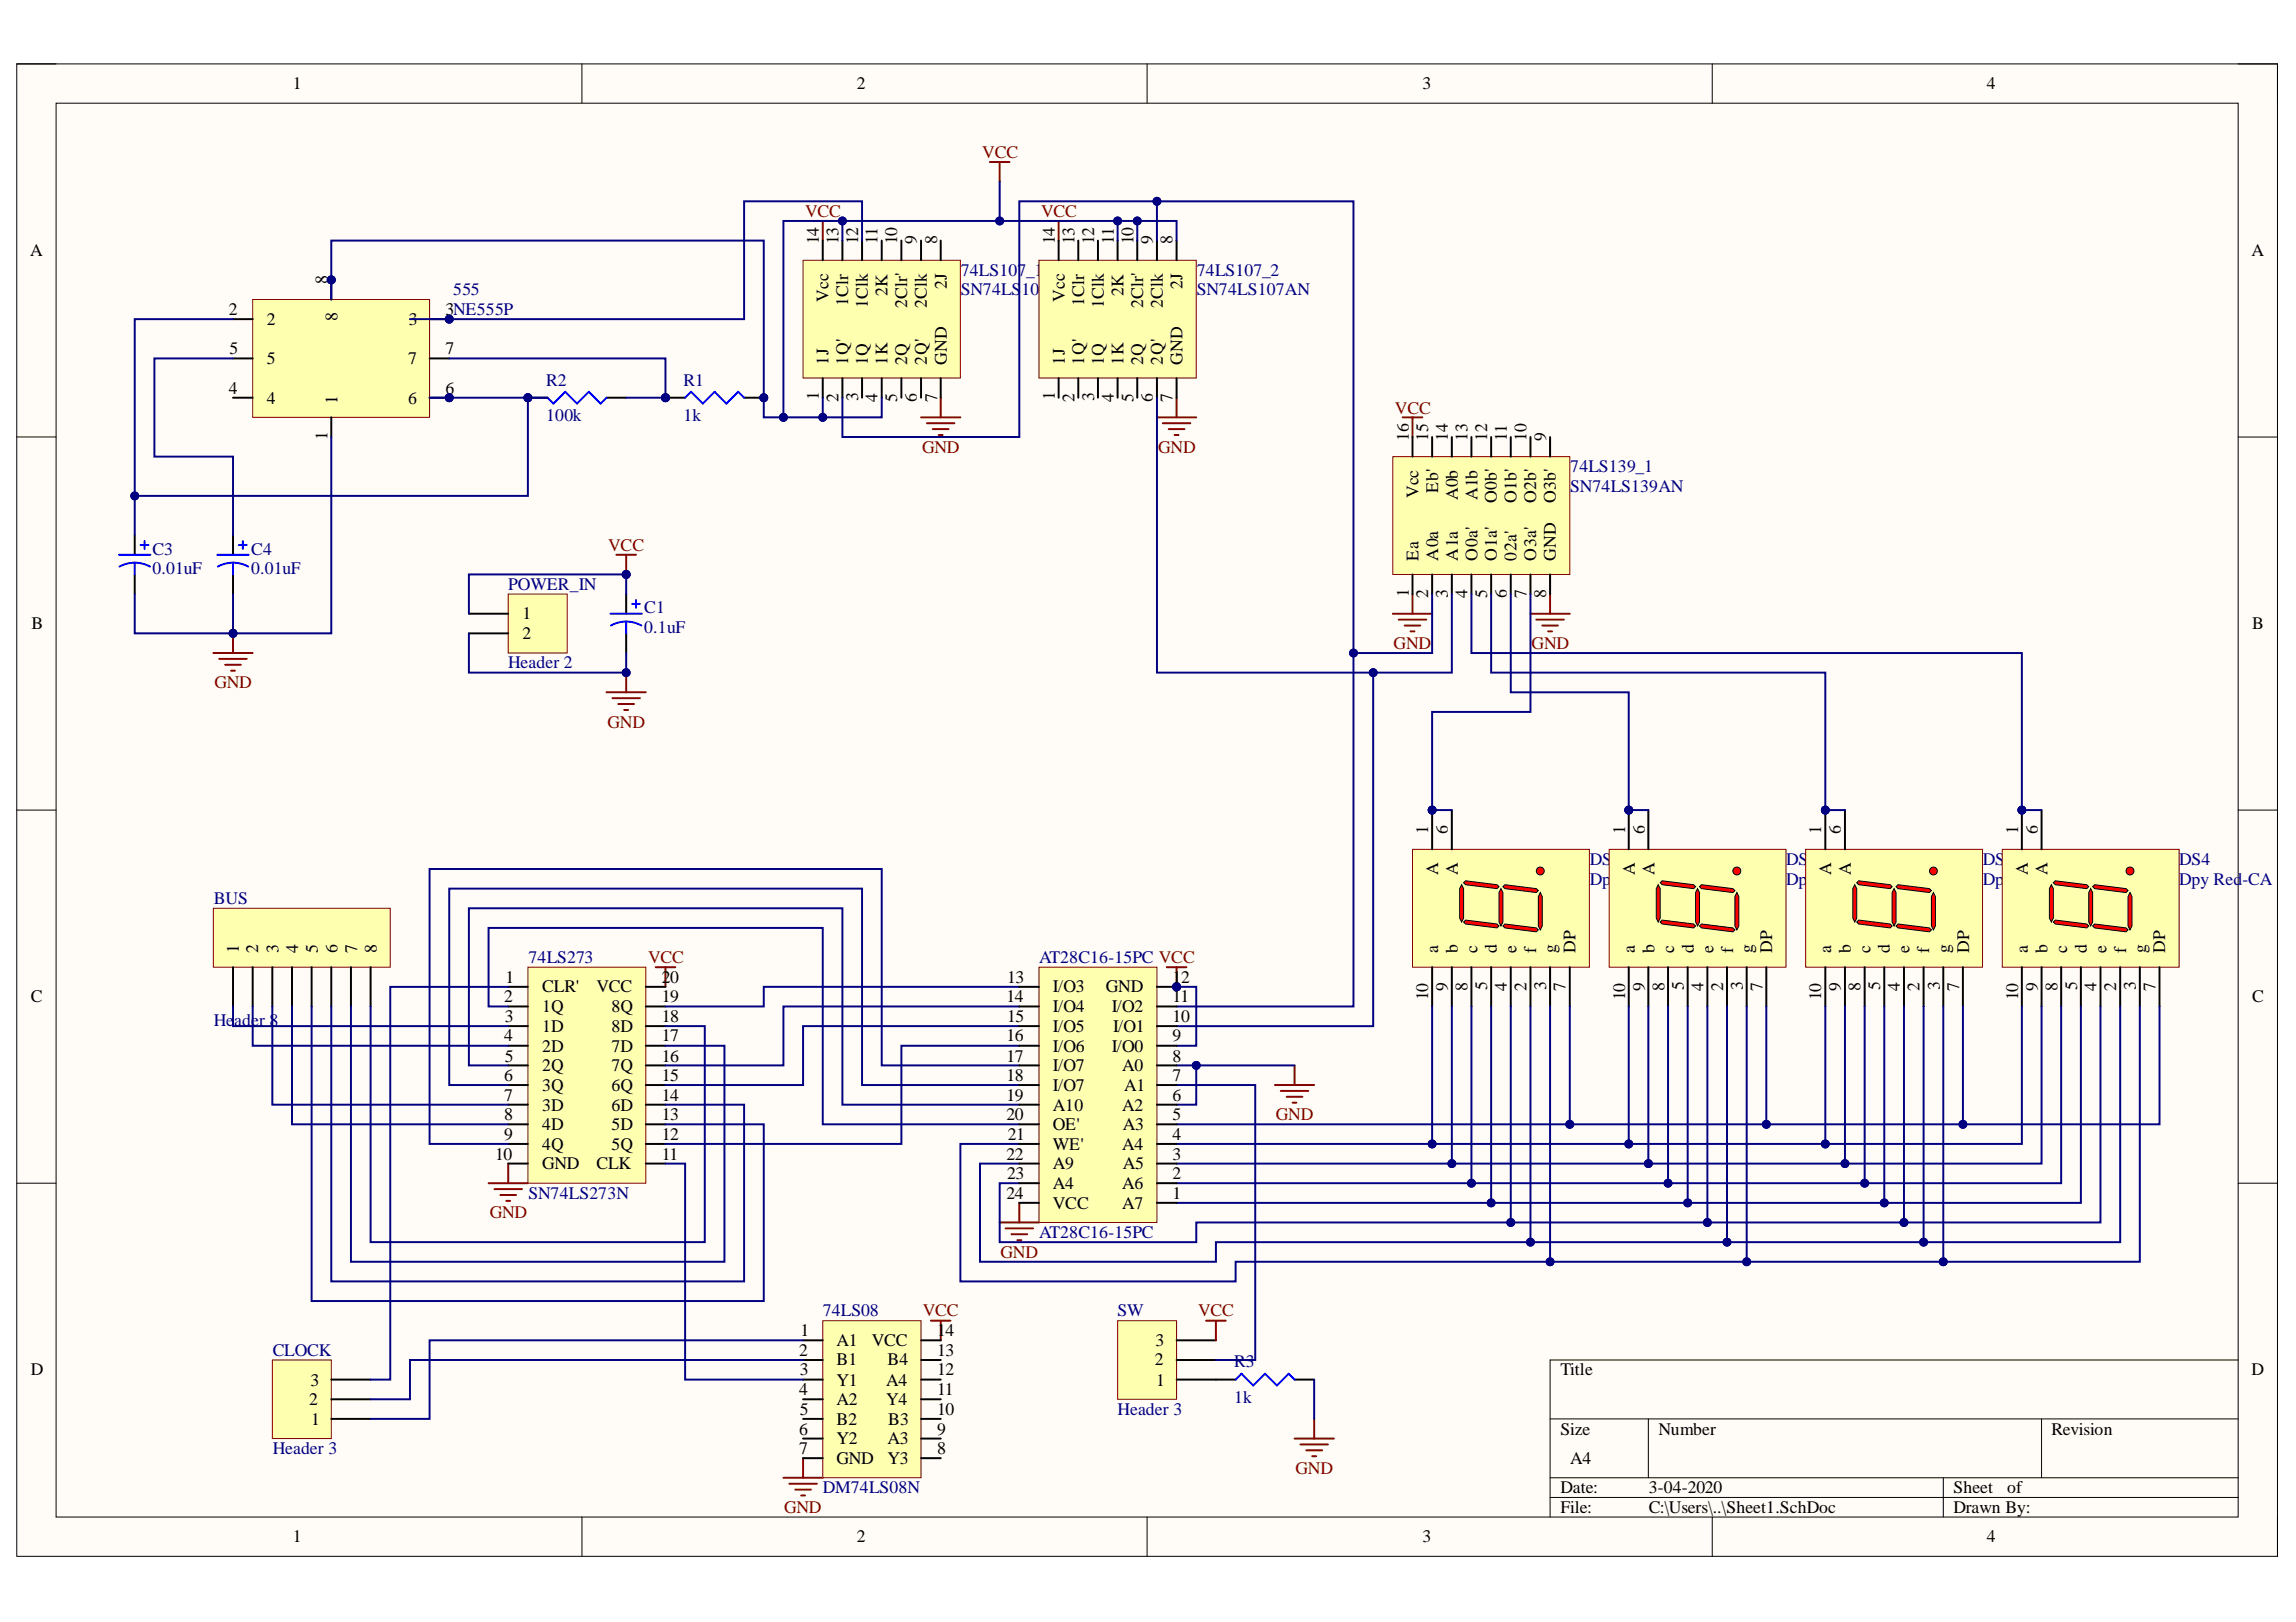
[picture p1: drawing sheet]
<svg xmlns="http://www.w3.org/2000/svg" width="297mm" height="210mm" viewBox="0 0 297 210" stroke-linecap="round" stroke-linejoin="round" font-family="sans-serif">
<defs><g id="words">
<g font-size="2.3">
<text x="37.9" y="11.6">1</text>
<text x="110.8" y="11.6">2</text>
<text x="184" y="11.6">3</text>
<text x="257" y="11.6">4</text>
<text x="3.9" y="33.1">A</text>
<text x="105.9" y="31.6" transform="rotate(-90 105.9 31.6)">14</text>
<text x="108.5" y="31.6" transform="rotate(-90 108.5 31.6)">13</text>
<text x="111" y="31.6" transform="rotate(-90 111 31.6)">12</text>
<text x="113.5" y="31.6" transform="rotate(-90 113.5 31.6)">11</text>
<text x="116.1" y="31.6" transform="rotate(-90 116.1 31.6)">10</text>
<text x="118.6" y="31.6" transform="rotate(-90 118.6 31.6)">9</text>
<text x="121.2" y="31.6" transform="rotate(-90 121.2 31.6)">8</text>
<text x="136.5" y="31.6" transform="rotate(-90 136.5 31.6)">14</text>
<text x="139" y="31.6" transform="rotate(-90 139 31.6)">13</text>
<text x="141.5" y="31.6" transform="rotate(-90 141.5 31.6)">12</text>
<text x="144.1" y="31.6" transform="rotate(-90 144.1 31.6)">11</text>
<text x="146.6" y="31.6" transform="rotate(-90 146.6 31.6)">10</text>
<text x="149.2" y="31.6" transform="rotate(-90 149.2 31.6)">9</text>
<text x="151.7" y="31.6" transform="rotate(-90 151.7 31.6)">8</text>
<text x="291.3" y="33.1">A</text>
<text x="29.6" y="40.7">2</text>
<text x="42.4" y="36.7" transform="rotate(-90 42.4 36.7)">8</text>
<text x="43.7" y="41.6" transform="rotate(-90 43.7 41.6)">8</text>
<text x="57.6" y="40.7">3NE555P</text>
<text x="107.2" y="39.1" transform="rotate(-90 107.2 39.1)">Vcc</text>
<text x="109.7" y="39.6" transform="rotate(-90 109.7 39.6)">1Clr</text>
<text x="112.3" y="39.9" transform="rotate(-90 112.3 39.9)">1Clk</text>
<text x="114.8" y="38.3" transform="rotate(-90 114.8 38.3)">2K</text>
<text x="117.3" y="39.8" transform="rotate(-90 117.3 39.8)">2Clr'</text>
<text x="119.9" y="39.9" transform="rotate(-90 119.9 39.9)">2Clk</text>
<text x="122.5" y="37.4" transform="rotate(-90 122.5 37.4)">2J</text>
<text x="137.7" y="39.1" transform="rotate(-90 137.7 39.1)">Vcc</text>
<text x="140.3" y="39.6" transform="rotate(-90 140.3 39.6)">1Clr</text>
<text x="142.8" y="39.9" transform="rotate(-90 142.8 39.9)">1Clk</text>
<text x="145.4" y="38.3" transform="rotate(-90 145.4 38.3)">2K</text>
<text x="147.9" y="39.8" transform="rotate(-90 147.9 39.8)">2Clr'</text>
<text x="150.4" y="39.9" transform="rotate(-90 150.4 39.9)">2Clk</text>
<text x="153" y="37.4" transform="rotate(-90 153 37.4)">2J</text>
<text x="29.7" y="45.8">5</text>
<text x="34.5" y="42">2</text>
<text x="34.5" y="47.1">5</text>
<text x="52.8" y="47.1">7</text>
<text x="52.9" y="42">3</text>
<text x="57.6" y="45.8">7</text>
<text x="107.2" y="47.2" transform="rotate(-90 107.2 47.2)">1J</text>
<text x="109.7" y="47.2" transform="rotate(-90 109.7 47.2)">1Q'</text>
<text x="112.3" y="47.2" transform="rotate(-90 112.3 47.2)">1Q</text>
<text x="114.8" y="47.2" transform="rotate(-90 114.8 47.2)">1K</text>
<text x="117.3" y="47.2" transform="rotate(-90 117.3 47.2)">2Q</text>
<text x="119.9" y="47.2" transform="rotate(-90 119.9 47.2)">2Q'</text>
<text x="122.5" y="47.2" transform="rotate(-90 122.5 47.2)">GND</text>
<text x="137.7" y="47.2" transform="rotate(-90 137.7 47.2)">1J</text>
<text x="140.3" y="47.2" transform="rotate(-90 140.3 47.2)">1Q'</text>
<text x="142.8" y="47.2" transform="rotate(-90 142.8 47.2)">1Q</text>
<text x="145.4" y="47.2" transform="rotate(-90 145.4 47.2)">1K</text>
<text x="147.9" y="47.2" transform="rotate(-90 147.9 47.2)">2Q</text>
<text x="150.4" y="47.2" transform="rotate(-90 150.4 47.2)">2Q'</text>
<text x="153" y="47.2" transform="rotate(-90 153 47.2)">GND</text>
<text x="29.6" y="51">4</text>
<text x="34.5" y="52.2">4</text>
<text x="43.7" y="52.2" transform="rotate(-90 43.7 52.2)">1</text>
<text x="52.8" y="52.2">6</text>
<text x="57.6" y="51">6</text>
<text x="105.9" y="51.8" transform="rotate(-90 105.9 51.8)">1</text>
<text x="108.5" y="52" transform="rotate(-90 108.5 52)">2</text>
<text x="111" y="51.9" transform="rotate(-90 111 51.9)">3</text>
<text x="113.5" y="52" transform="rotate(-90 113.5 52)">4</text>
<text x="116.1" y="52" transform="rotate(-90 116.1 52)">5</text>
<text x="118.6" y="52" transform="rotate(-90 118.6 52)">6</text>
<text x="121.2" y="52" transform="rotate(-90 121.2 52)">7</text>
<text x="136.5" y="51.8" transform="rotate(-90 136.5 51.8)">1</text>
<text x="139" y="52" transform="rotate(-90 139 52)">2</text>
<text x="141.5" y="51.9" transform="rotate(-90 141.5 51.9)">3</text>
<text x="144.1" y="52" transform="rotate(-90 144.1 52)">4</text>
<text x="146.6" y="52" transform="rotate(-90 146.6 52)">5</text>
<text x="149.2" y="52" transform="rotate(-90 149.2 52)">6</text>
<text x="151.7" y="52" transform="rotate(-90 151.7 52)">7</text>
<text x="42.4" y="56.9" transform="rotate(-90 42.4 56.9)">1</text>
<text x="182.2" y="57.1" transform="rotate(-90 182.2 57.1)">16</text>
<text x="184.8" y="57.1" transform="rotate(-90 184.8 57.1)">15</text>
<text x="187.3" y="57.1" transform="rotate(-90 187.3 57.1)">14</text>
<text x="189.9" y="57.1" transform="rotate(-90 189.9 57.1)">13</text>
<text x="192.4" y="57.1" transform="rotate(-90 192.4 57.1)">12</text>
<text x="194.9" y="57.1" transform="rotate(-90 194.9 57.1)">11</text>
<text x="197.5" y="57.1" transform="rotate(-90 197.5 57.1)">10</text>
<text x="200" y="57.1" transform="rotate(-90 200 57.1)">9</text>
<text x="183.5" y="64.5" transform="rotate(-90 183.5 64.5)">Vcc</text>
<text x="186" y="63.7" transform="rotate(-90 186 63.7)">Eb'</text>
<text x="188.6" y="64.8" transform="rotate(-90 188.6 64.8)">A0b</text>
<text x="191.1" y="64.8" transform="rotate(-90 191.1 64.8)">A1b</text>
<text x="193.7" y="65.1" transform="rotate(-90 193.7 65.1)">O0b'</text>
<text x="196.2" y="65.1" transform="rotate(-90 196.2 65.1)">O1b'</text>
<text x="198.7" y="65.1" transform="rotate(-90 198.7 65.1)">O2b'</text>
<text x="201.3" y="65.1" transform="rotate(-90 201.3 65.1)">O3b'</text>
<text x="182.2" y="77.3" transform="rotate(-90 182.2 77.3)">1</text>
<text x="183.5" y="72.5" transform="rotate(-90 183.5 72.5)">Ea</text>
<text x="184.8" y="77.4" transform="rotate(-90 184.8 77.4)">2</text>
<text x="186" y="72.5" transform="rotate(-90 186 72.5)">A0a</text>
<text x="187.3" y="77.4" transform="rotate(-90 187.3 77.4)">3</text>
<text x="188.6" y="72.5" transform="rotate(-90 188.6 72.5)">A1a</text>
<text x="189.9" y="77.4" transform="rotate(-90 189.9 77.4)">4</text>
<text x="191.1" y="72.5" transform="rotate(-90 191.1 72.5)">O0a'</text>
<text x="192.4" y="77.4" transform="rotate(-90 192.4 77.4)">5</text>
<text x="193.7" y="72.5" transform="rotate(-90 193.7 72.5)">O1a'</text>
<text x="194.9" y="77.4" transform="rotate(-90 194.9 77.4)">6</text>
<text x="196.2" y="72.5" transform="rotate(-90 196.2 72.5)">02a'</text>
<text x="197.5" y="77.4" transform="rotate(-90 197.5 77.4)">7</text>
<text x="198.7" y="72.5" transform="rotate(-90 198.7 72.5)">O3a'</text>
<text x="200" y="77.4" transform="rotate(-90 200 77.4)">8</text>
<text x="201.3" y="72.5" transform="rotate(-90 201.3 72.5)">GND</text>
<text x="4.1" y="81.4">B</text>
<text x="67.6" y="80.1">1</text>
<text x="67.6" y="82.7">2</text>
<text x="291.4" y="81.4">B</text>
<text x="184.8" y="107.9" transform="rotate(-90 184.8 107.9)">1</text>
<text x="187.3" y="107.9" transform="rotate(-90 187.3 107.9)">6</text>
<text x="210.2" y="107.9" transform="rotate(-90 210.2 107.9)">1</text>
<text x="212.8" y="107.9" transform="rotate(-90 212.8 107.9)">6</text>
<text x="235.6" y="107.9" transform="rotate(-90 235.6 107.9)">1</text>
<text x="238.2" y="107.9" transform="rotate(-90 238.2 107.9)">6</text>
<text x="261.1" y="107.9" transform="rotate(-90 261.1 107.9)">1</text>
<text x="263.6" y="107.9" transform="rotate(-90 263.6 107.9)">6</text>
<text x="186" y="113.3" transform="rotate(-90 186 113.3)">A</text>
<text x="188.6" y="113.3" transform="rotate(-90 188.6 113.3)">A</text>
<text x="211.5" y="113.3" transform="rotate(-90 211.5 113.3)">A</text>
<text x="214.1" y="113.3" transform="rotate(-90 214.1 113.3)">A</text>
<text x="236.9" y="113.3" transform="rotate(-90 236.9 113.3)">A</text>
<text x="239.4" y="113.3" transform="rotate(-90 239.4 113.3)">A</text>
<text x="262.4" y="113.3" transform="rotate(-90 262.4 113.3)">A</text>
<text x="264.9" y="113.3" transform="rotate(-90 264.9 113.3)">A</text>
<text x="30.9" y="123.3" transform="rotate(-90 30.9 123.3)">1</text>
<text x="33.4" y="123.3" transform="rotate(-90 33.4 123.3)">2</text>
<text x="36" y="123.3" transform="rotate(-90 36 123.3)">3</text>
<text x="38.6" y="123.3" transform="rotate(-90 38.6 123.3)">4</text>
<text x="41.1" y="123.3" transform="rotate(-90 41.1 123.3)">5</text>
<text x="43.7" y="123.3" transform="rotate(-90 43.7 123.3)">6</text>
<text x="46.2" y="123.3" transform="rotate(-90 46.2 123.3)">7</text>
<text x="48.7" y="123.3" transform="rotate(-90 48.7 123.3)">8</text>
<text x="186" y="123.3" transform="rotate(-90 186 123.3)">a</text>
<text x="188.6" y="123.3" transform="rotate(-90 188.6 123.3)">b</text>
<text x="191.1" y="123.3" transform="rotate(-90 191.1 123.3)">c</text>
<text x="193.7" y="123.3" transform="rotate(-90 193.7 123.3)">d</text>
<text x="196.2" y="123.3" transform="rotate(-90 196.2 123.3)">e</text>
<text x="198.7" y="123.3" transform="rotate(-90 198.7 123.3)">f</text>
<text x="201.3" y="123.3" transform="rotate(-90 201.3 123.3)">g</text>
<text x="203.8" y="123.3" transform="rotate(-90 203.8 123.3)">DP</text>
<text x="211.5" y="123.3" transform="rotate(-90 211.5 123.3)">a</text>
<text x="214.1" y="123.3" transform="rotate(-90 214.1 123.3)">b</text>
<text x="216.6" y="123.3" transform="rotate(-90 216.6 123.3)">c</text>
<text x="219.1" y="123.3" transform="rotate(-90 219.1 123.3)">d</text>
<text x="221.7" y="123.3" transform="rotate(-90 221.7 123.3)">e</text>
<text x="224.2" y="123.3" transform="rotate(-90 224.2 123.3)">f</text>
<text x="226.7" y="123.3" transform="rotate(-90 226.7 123.3)">g</text>
<text x="229.3" y="123.3" transform="rotate(-90 229.3 123.3)">DP</text>
<text x="236.9" y="123.3" transform="rotate(-90 236.9 123.3)">a</text>
<text x="239.4" y="123.3" transform="rotate(-90 239.4 123.3)">b</text>
<text x="242" y="123.3" transform="rotate(-90 242 123.3)">c</text>
<text x="244.5" y="123.3" transform="rotate(-90 244.5 123.3)">d</text>
<text x="247.1" y="123.3" transform="rotate(-90 247.1 123.3)">e</text>
<text x="249.6" y="123.3" transform="rotate(-90 249.6 123.3)">f</text>
<text x="252.2" y="123.3" transform="rotate(-90 252.2 123.3)">g</text>
<text x="254.8" y="123.3" transform="rotate(-90 254.8 123.3)">DP</text>
<text x="262.4" y="123.3" transform="rotate(-90 262.4 123.3)">a</text>
<text x="264.9" y="123.3" transform="rotate(-90 264.9 123.3)">b</text>
<text x="267.4" y="123.3" transform="rotate(-90 267.4 123.3)">c</text>
<text x="270" y="123.3" transform="rotate(-90 270 123.3)">d</text>
<text x="272.5" y="123.3" transform="rotate(-90 272.5 123.3)">e</text>
<text x="275.1" y="123.3" transform="rotate(-90 275.1 123.3)">f</text>
<text x="277.6" y="123.3" transform="rotate(-90 277.6 123.3)">g</text>
<text x="280.1" y="123.3" transform="rotate(-90 280.1 123.3)">DP</text>
<text x="4" y="129.7">C</text>
<text x="65.2" y="129.7">2</text>
<text x="65.4" y="127.2">1</text>
<text x="70.1" y="128.4">CLR'</text>
<text x="70.1" y="131">1Q</text>
<text x="77.2" y="128.4">VCC</text>
<text x="79.1" y="131">8Q</text>
<text x="85.6" y="129.7">19</text>
<text x="85.6" y="127.2">2</text>
<text x="86.7" y="127.2">0</text>
<text x="130.2" y="129.7">14</text>
<text x="130.3" y="127.2">13</text>
<text x="136.2" y="128.4">I/O3</text>
<text x="136.2" y="131">I/O4</text>
<text x="143.1" y="128.4">GND</text>
<text x="143.8" y="131">I/O2</text>
<text x="151.7" y="129.7">11</text>
<text x="151.7" y="127.2">1</text>
<text x="152.8" y="127.2">2</text>
<text x="184.8" y="129.4" transform="rotate(-90 184.8 129.4)">10</text>
<text x="187.3" y="128.3" transform="rotate(-90 187.3 128.3)">9</text>
<text x="189.9" y="128.3" transform="rotate(-90 189.9 128.3)">8</text>
<text x="192.4" y="128.2" transform="rotate(-90 192.4 128.2)">5</text>
<text x="194.9" y="128.3" transform="rotate(-90 194.9 128.3)">4</text>
<text x="197.5" y="128.3" transform="rotate(-90 197.5 128.3)">2</text>
<text x="200" y="128.2" transform="rotate(-90 200 128.2)">3</text>
<text x="202.5" y="128.3" transform="rotate(-90 202.5 128.3)">7</text>
<text x="210.2" y="129.4" transform="rotate(-90 210.2 129.4)">10</text>
<text x="212.8" y="128.3" transform="rotate(-90 212.8 128.3)">9</text>
<text x="215.3" y="128.3" transform="rotate(-90 215.3 128.3)">8</text>
<text x="217.9" y="128.2" transform="rotate(-90 217.9 128.2)">5</text>
<text x="220.4" y="128.3" transform="rotate(-90 220.4 128.3)">4</text>
<text x="222.9" y="128.3" transform="rotate(-90 222.9 128.3)">2</text>
<text x="225.5" y="128.2" transform="rotate(-90 225.5 128.2)">3</text>
<text x="228" y="128.3" transform="rotate(-90 228 128.3)">7</text>
<text x="235.6" y="129.4" transform="rotate(-90 235.6 129.4)">10</text>
<text x="238.2" y="128.3" transform="rotate(-90 238.2 128.3)">9</text>
<text x="240.7" y="128.3" transform="rotate(-90 240.7 128.3)">8</text>
<text x="243.2" y="128.2" transform="rotate(-90 243.2 128.2)">5</text>
<text x="245.8" y="128.3" transform="rotate(-90 245.8 128.3)">4</text>
<text x="248.3" y="128.3" transform="rotate(-90 248.3 128.3)">2</text>
<text x="250.9" y="128.2" transform="rotate(-90 250.9 128.2)">3</text>
<text x="253.5" y="128.3" transform="rotate(-90 253.5 128.3)">7</text>
<text x="261.1" y="129.4" transform="rotate(-90 261.1 129.4)">10</text>
<text x="263.6" y="128.3" transform="rotate(-90 263.6 128.3)">9</text>
<text x="266.2" y="128.3" transform="rotate(-90 266.2 128.3)">8</text>
<text x="268.7" y="128.2" transform="rotate(-90 268.7 128.2)">5</text>
<text x="271.2" y="128.3" transform="rotate(-90 271.2 128.3)">4</text>
<text x="273.8" y="128.3" transform="rotate(-90 273.8 128.3)">2</text>
<text x="276.3" y="128.2" transform="rotate(-90 276.3 128.2)">3</text>
<text x="278.9" y="128.3" transform="rotate(-90 278.9 128.3)">7</text>
<text x="291.4" y="129.7">C</text>
<text x="65.2" y="134.8">4</text>
<text x="65.3" y="132.2">3</text>
<text x="65.3" y="137.4">5</text>
<text x="70.1" y="133.5">1D</text>
<text x="70.1" y="136.1">2D</text>
<text x="79.1" y="136.1">7D</text>
<text x="79.1" y="133.5">8D</text>
<text x="85.6" y="137.4">16</text>
<text x="85.6" y="134.8">17</text>
<text x="85.6" y="132.2">18</text>
<text x="130.2" y="134.8">16</text>
<text x="130.2" y="137.4">17</text>
<text x="130.3" y="132.2">15</text>
<text x="136.2" y="133.5">I/O5</text>
<text x="136.2" y="136.1">I/O6</text>
<text x="143.8" y="136.1">I/O0</text>
<text x="144" y="133.5">I/O1</text>
<text x="151.7" y="137.4">8</text>
<text x="151.7" y="134.8">9</text>
<text x="151.7" y="132.2">10</text>
<text x="65.2" y="139.9">6</text>
<text x="65.2" y="142.5">7</text>
<text x="70.1" y="138.7">2Q</text>
<text x="70.1" y="141.2">3Q</text>
<text x="70.1" y="143.7">3D</text>
<text x="79.1" y="143.7">6D</text>
<text x="79.1" y="141.2">6Q</text>
<text x="79.1" y="138.7">7Q</text>
<text x="85.6" y="142.5">14</text>
<text x="85.6" y="139.9">15</text>
<text x="130.2" y="139.9">18</text>
<text x="130.2" y="142.5">19</text>
<text x="136.2" y="138.7">I/O7</text>
<text x="136.2" y="141.2">I/O7</text>
<text x="136.2" y="143.7">A10</text>
<text x="145.2" y="143.7">A2</text>
<text x="145.2" y="138.7">A0</text>
<text x="145.4" y="141.2">A1</text>
<text x="151.7" y="142.5">6</text>
<text x="151.7" y="139.9">7</text>
<text x="65.2" y="145">8</text>
<text x="65.2" y="147.5">9</text>
<text x="70.1" y="146.3">4D</text>
<text x="70.1" y="148.8">4Q</text>
<text x="79.1" y="148.8">5Q</text>
<text x="79.1" y="146.3">5D</text>
<text x="85.6" y="147.5">12</text>
<text x="85.6" y="145">13</text>
<text x="130.2" y="145">20</text>
<text x="130.4" y="147.5">21</text>
<text x="136.2" y="146.3">OE'</text>
<text x="136.2" y="148.8">WE'</text>
<text x="145.2" y="148.8">A4</text>
<text x="145.3" y="146.3">A3</text>
<text x="151.7" y="147.5">4</text>
<text x="151.7" y="145">5</text>
<text x="64" y="150.1">10</text>
<text x="70.1" y="151.3">GND</text>
<text x="77.2" y="151.3">CLK</text>
<text x="85.6" y="150.1">11</text>
<text x="130.2" y="150.1">22</text>
<text x="130.2" y="155.1">24</text>
<text x="130.3" y="152.6">23</text>
<text x="136.2" y="151.3">A9</text>
<text x="136.2" y="153.9">A4</text>
<text x="145.2" y="153.9">A6</text>
<text x="145.3" y="151.3">A5</text>
<text x="151.7" y="155.1">1</text>
<text x="151.7" y="152.6">2</text>
<text x="151.7" y="150.1">3</text>
<text x="136.2" y="156.4">VCC</text>
<text x="145.2" y="156.4">A7</text>
<text x="103.6" y="172.9">1</text>
<text x="121.2" y="172.9">1</text>
<text x="122.3" y="172.9">4</text>
<text x="4" y="178">D</text>
<text x="40.2" y="179.3">3</text>
<text x="103.4" y="175.4">2</text>
<text x="103.5" y="178">3</text>
<text x="108.2" y="174.2">A1</text>
<text x="108.2" y="176.7">B1</text>
<text x="108.2" y="179.3">Y1</text>
<text x="112.8" y="174.2">VCC</text>
<text x="114.6" y="179.3">A4</text>
<text x="114.8" y="176.7">B4</text>
<text x="121.2" y="178">12</text>
<text x="121.2" y="175.4">13</text>
<text x="149.4" y="176.7">2</text>
<text x="149.5" y="174.2">3</text>
<text x="149.6" y="179.3">1</text>
<text x="201.9" y="178">Title</text>
<text x="291.3" y="178">D</text>
<text x="40" y="181.9">2</text>
<text x="40.3" y="184.4">1</text>
<text x="103.4" y="180.6">4</text>
<text x="103.4" y="185.7">6</text>
<text x="103.5" y="183.1">5</text>
<text x="108.2" y="181.9">A2</text>
<text x="108.2" y="184.4">B2</text>
<text x="114.6" y="181.9">Y4</text>
<text x="114.9" y="184.4">B3</text>
<text x="121.2" y="185.7">9</text>
<text x="121.2" y="183.1">10</text>
<text x="121.2" y="180.6">11</text>
<text x="201.9" y="185.7">Size</text>
<text x="214.6" y="185.7">Number</text>
<text x="265.4" y="185.7">Revision</text>
<text x="103.4" y="188.2">7</text>
<text x="108.2" y="186.9">Y2</text>
<text x="108.2" y="189.5">GND</text>
<text x="114.8" y="189.5">Y3</text>
<text x="114.8" y="186.9">A3</text>
<text x="121.2" y="188.2">8</text>
<text x="203.1" y="189.5">A4</text>
<text x="201.9" y="193.3">Date:</text>
<text x="201.9" y="195.8">File:</text>
<text x="213.3" y="193.3">3-04-2020</text>
<text x="213.3" y="195.8">C:\Users\..\Sheet1.SchDoc</text>
<text x="252.7" y="193.3">Sheet</text>
<text x="252.7" y="195.8">Drawn By:</text>
<text x="259.7" y="193.3">of</text>
<text x="37.9" y="199.6">1</text>
<text x="110.8" y="199.6">2</text>
<text x="184" y="199.6">3</text>
<text x="257" y="199.6">4</text>
</g>
<g font-size="2.3" fill="#800000">
<text x="127.1" y="20.5">VCC</text>
<text x="104.2" y="28.1">VCC</text>
<text x="134.7" y="28.1">VCC</text>
<text x="180.5" y="53.5">VCC</text>
<text x="119.3" y="58.6">GND</text>
<text x="149.8" y="58.6">GND</text>
<text x="78.7" y="71.3">VCC</text>
<text x="180.3" y="83.9">GND</text>
<text x="198.1" y="83.9">GND</text>
<text x="27.8" y="89">GND</text>
<text x="78.6" y="94.2">GND</text>
<text x="83.8" y="124.6">VCC</text>
<text x="165.1" y="145">GND</text>
<text x="63.4" y="157.7">GND</text>
<text x="129.4" y="162.7">GND</text>
<text x="119.4" y="170.4">VCC</text>
<text x="155" y="170.4">VCC</text>
<text x="167.6" y="190.7">GND</text>
<text x="101.4" y="195.8">GND</text>
</g>
<g font-size="2.3" fill="#000080">
<text x="124.3" y="35.7">74LS107_1</text>
<text x="154.8" y="35.7">74LS107_2</text>
<text x="58.6" y="38.2">555</text>
<text x="124.3" y="38.2">SN74LS10</text>
<text x="134.5" y="38.2">7AN</text>
<text x="154.8" y="38.2">SN74LS107AN</text>
<text x="70.6" y="50">R2</text>
<text x="88.4" y="50">R1</text>
<text x="70.6" y="54.5">100k</text>
<text x="88.4" y="54.5">1k</text>
<text x="203.1" y="61.1">74LS139_1</text>
<text x="203.1" y="63.7">SN74LS139AN</text>
<text x="19.7" y="71.8">C3</text>
<text x="32.5" y="71.8">C4</text>
<text x="19.7" y="74.3">0.01uF</text>
<text x="32.5" y="74.3">0.01uF</text>
<text x="65.7" y="76.3">POWER_IN</text>
<text x="83.3" y="79.4">C1</text>
<text x="83.3" y="81.9">0.1uF</text>
<text x="65.7" y="86.5">Header 2</text>
<text x="205.7" y="111.9">DS1</text>
<text x="231.1" y="111.9">DS2</text>
<text x="256.5" y="111.9">DS3</text>
<text x="281.9" y="111.9">DS4</text>
<text x="27.7" y="117">BUS</text>
<text x="205.7" y="114.5">Dp</text>
<text x="208.5" y="114.5">y Red-CA</text>
<text x="231.1" y="114.5">Dp</text>
<text x="233.8" y="114.5">y Red-CA</text>
<text x="256.5" y="114.5">Dp</text>
<text x="259.3" y="114.5">y Red-CA</text>
<text x="281.9" y="114.5">Dpy Red</text>
<text x="290.1" y="114.5">-CA</text>
<text x="68.4" y="124.6">74LS273</text>
<text x="134.4" y="124.6">AT28C16-15PC VCC</text>
<text x="27.7" y="132.7">Header 8</text>
<text x="68.4" y="155.1">SN74LS273N</text>
<text x="134.4" y="160.2">AT28C16-15PC</text>
<text x="106.4" y="170.4">74LS08</text>
<text x="144.6" y="170.4">SW</text>
<text x="35.3" y="175.4">CLOCK</text>
<text x="159.7" y="176.9">R3</text>
<text x="144.6" y="183.1">Header 3</text>
<text x="159.7" y="181.6">1k</text>
<text x="35.3" y="188.2">Header 3</text>
<text x="106.4" y="193.3">DM74LS08N</text>
</g>
</g></defs>
<path d="M2.2 8.3h292.4v193.1h-292.4z" fill-rule="evenodd" fill="#fffcf8"/>
<path d="M2.2 8.3h292.4v193.1h-292.4z" fill="none" stroke="#000" stroke-width=".13"/>
<path d="M7.3 13.4h282.3v182.9h-282.3z" fill-rule="evenodd" fill="#fffcf8"/>
<g fill="none" stroke="#000" stroke-width=".13">
<path d="M2.2 8.3h5.1M7.3 13.4h282.3v182.9h-282.3zM75.3 8.3v5M148.4 8.3v5M221.5 8.3v5.1M289.6 8.3h5v5.1M2.2 56.6h5.1M289.6 56.6h5M2.2 104.8h5.1M289.6 104.8h5M2.2 153.1h5.1M289.6 153.1h5"/>
<path d="M289.6 176h-89.1v20.3M75.3 196.3v5.1M148.4 196.3v5.1M200.5 183.6h89.1M200.5 191.2h89.1M200.5 193.8h89.1M213.3 183.6v7.6M221.5 196.3v5.1M251.4 191.2v5.1M264.1 183.6v7.6M294.6 196.3v5.1"/>
</g>
<circle cx="185.3" cy="104.8" r=".51" fill="#000080"/>
<circle cx="185.3" cy="104.8" r=".51" fill="none" stroke="#000080" stroke-width=".13"/>
<path d="M182.7 109.9h22.9v15.3h-22.9z" fill-rule="evenodd" fill="#ffffb0"/>
<path d="M182.7 109.9h22.9v15.3h-22.9z" fill="none" stroke="#800000" stroke-width=".13"/>
<path d="M185.3 104.8v5.1" fill="none" stroke="#000" stroke-width=".25"/>
<circle cx="185.3" cy="104.8" r=".51" fill="#000080"/>
<circle cx="185.3" cy="104.8" r=".51" fill="none" stroke="#000080" stroke-width=".13"/>
<path d="M187.8 104.8v5.1M185.3 125.2v5M187.8 125.2v5M190.4 125.2v5M192.9 125.2v5M195.5 125.2v5M198 125.2v5M200.5 125.2v5M203.1 125.2v5" fill="none" stroke="#000" stroke-width=".25"/>
<circle cx="199.3" cy="112.7" r=".51" fill="#f00"/>
<circle cx="199.3" cy="112.7" r=".51" fill="none" stroke="#000" stroke-width=".13"/>
<path d="M199.3 115.5l.2 .5v3.8l-.2 .5-.3-.5v-3.8z" fill-rule="evenodd" fill="#f00"/>
<path d="M199.3 115.5l.2 .5v3.8l-.2 .5-.3-.5v-3.8z" fill="none" stroke="#000" stroke-width=".13"/>
<path d="M194.2 115l.2 .5v3.8l-.2 .5-.3-.5v-3.8z" fill-rule="evenodd" fill="#f00"/>
<path d="M194.2 115l.2 .5v3.8l-.2 .5-.3-.5v-3.8z" fill="none" stroke="#000" stroke-width=".13"/>
<path d="M189.1 114.5l.2 .5v3.8l-.2 .5-.3-.5v-3.8z" fill-rule="evenodd" fill="#f00"/>
<path d="M189.1 114.5l.2 .5v3.8l-.2 .5-.3-.5v-3.8z" fill="none" stroke="#000" stroke-width=".13"/>
<path d="M189.3 114.2l.3-.2 4.1 .5 .2 .2-.2 .3-4.1-.5z" fill-rule="evenodd" fill="#f00"/>
<path d="M189.3 114.2l.3-.2 4.1 .5 .2 .2-.2 .3-4.1-.5z" fill="none" stroke="#000" stroke-width=".13"/>
<path d="M189.3 119.3l.3-.2 4.1 .5 .2 .2-.2 .3-4.1-.5z" fill-rule="evenodd" fill="#f00"/>
<path d="M189.3 119.3l.3-.2 4.1 .5 .2 .2-.2 .3-4.1-.5z" fill="none" stroke="#000" stroke-width=".13"/>
<path d="M194.4 119.8l.3-.2 4.1 .5 .2 .2-.2 .3-4.1-.5z" fill-rule="evenodd" fill="#f00"/>
<path d="M194.4 119.8l.3-.2 4.1 .5 .2 .2-.2 .3-4.1-.5z" fill="none" stroke="#000" stroke-width=".13"/>
<path d="M194.4 114.7l.3-.2 4.1 .5 .2 .3-.2 .2-4.1-.5z" fill-rule="evenodd" fill="#f00"/>
<path d="M194.4 114.7l.3-.2 4.1 .5 .2 .3-.2 .2-4.1-.5z" fill="none" stroke="#000" stroke-width=".13"/>
<circle cx="210.7" cy="104.8" r=".51" fill="#000080"/>
<circle cx="210.7" cy="104.8" r=".51" fill="none" stroke="#000080" stroke-width=".13"/>
<path d="M208.2 109.9h22.9v15.3h-22.9z" fill-rule="evenodd" fill="#ffffb0"/>
<path d="M208.2 109.9h22.9v15.3h-22.9z" fill="none" stroke="#800000" stroke-width=".13"/>
<path d="M210.7 104.8v5.1" fill="none" stroke="#000" stroke-width=".25"/>
<circle cx="210.7" cy="104.8" r=".51" fill="#000080"/>
<circle cx="210.7" cy="104.8" r=".51" fill="none" stroke="#000080" stroke-width=".13"/>
<path d="M213.3 104.8v5.1M210.7 125.2v5M213.3 125.2v5M215.8 125.2v5M218.3 125.2v5M220.9 125.2v5M223.4 125.2v5M226 125.2v5M228.5 125.2v5" fill="none" stroke="#000" stroke-width=".25"/>
<circle cx="224.7" cy="112.7" r=".51" fill="#f00"/>
<circle cx="224.7" cy="112.7" r=".51" fill="none" stroke="#000" stroke-width=".13"/>
<path d="M224.7 115.5l.3 .5v3.8l-.3 .5-.2-.5v-3.8z" fill-rule="evenodd" fill="#f00"/>
<path d="M224.7 115.5l.3 .5v3.8l-.3 .5-.2-.5v-3.8z" fill="none" stroke="#000" stroke-width=".13"/>
<path d="M219.6 115l.3 .5v3.8l-.3 .5-.2-.5v-3.8z" fill-rule="evenodd" fill="#f00"/>
<path d="M219.6 115l.3 .5v3.8l-.3 .5-.2-.5v-3.8z" fill="none" stroke="#000" stroke-width=".13"/>
<path d="M214.5 114.5l.3 .5v3.8l-.3 .5-.2-.5v-3.8z" fill-rule="evenodd" fill="#f00"/>
<path d="M214.5 114.5l.3 .5v3.8l-.3 .5-.2-.5v-3.8z" fill="none" stroke="#000" stroke-width=".13"/>
<path d="M214.8 114.2l.2-.2 4.1 .5 .3 .2-.3 .3-4.1-.5z" fill-rule="evenodd" fill="#f00"/>
<path d="M214.8 114.2l.2-.2 4.1 .5 .3 .2-.3 .3-4.1-.5z" fill="none" stroke="#000" stroke-width=".13"/>
<path d="M214.8 119.3l.2-.2 4.1 .5 .3 .2-.3 .3-4.1-.5z" fill-rule="evenodd" fill="#f00"/>
<path d="M214.8 119.3l.2-.2 4.1 .5 .3 .2-.3 .3-4.1-.5z" fill="none" stroke="#000" stroke-width=".13"/>
<path d="M219.9 119.8l.2-.2 4.1 .5 .3 .2-.3 .3-4.1-.5z" fill-rule="evenodd" fill="#f00"/>
<path d="M219.9 119.8l.2-.2 4.1 .5 .3 .2-.3 .3-4.1-.5z" fill="none" stroke="#000" stroke-width=".13"/>
<path d="M219.9 114.7l.2-.2 4.1 .5 .3 .3-.3 .2-4.1-.5z" fill-rule="evenodd" fill="#f00"/>
<path d="M219.9 114.7l.2-.2 4.1 .5 .3 .3-.3 .2-4.1-.5z" fill="none" stroke="#000" stroke-width=".13"/>
<circle cx="236.1" cy="104.8" r=".51" fill="#000080"/>
<circle cx="236.1" cy="104.8" r=".51" fill="none" stroke="#000080" stroke-width=".13"/>
<path d="M233.6 109.9h22.9v15.3h-22.9z" fill-rule="evenodd" fill="#ffffb0"/>
<path d="M233.6 109.9h22.9v15.3h-22.9z" fill="none" stroke="#800000" stroke-width=".13"/>
<path d="M236.1 104.8v5.1" fill="none" stroke="#000" stroke-width=".25"/>
<circle cx="236.1" cy="104.8" r=".51" fill="#000080"/>
<circle cx="236.1" cy="104.8" r=".51" fill="none" stroke="#000080" stroke-width=".13"/>
<path d="M238.7 104.8v5.1M236.1 125.2v5M238.7 125.2v5M241.2 125.2v5M243.8 125.2v5M246.3 125.2v5M248.9 125.2v5M251.4 125.2v5M253.9 125.2v5" fill="none" stroke="#000" stroke-width=".25"/>
<circle cx="250.1" cy="112.7" r=".51" fill="#f00"/>
<circle cx="250.1" cy="112.7" r=".51" fill="none" stroke="#000" stroke-width=".13"/>
<path d="M250.1 115.5l.3 .5v3.8l-.3 .5-.2-.5v-3.8z" fill-rule="evenodd" fill="#f00"/>
<path d="M250.1 115.5l.3 .5v3.8l-.3 .5-.2-.5v-3.8z" fill="none" stroke="#000" stroke-width=".13"/>
<path d="M245 115l.3 .5v3.8l-.3 .5-.2-.5v-3.8z" fill-rule="evenodd" fill="#f00"/>
<path d="M245 115l.3 .5v3.8l-.3 .5-.2-.5v-3.8z" fill="none" stroke="#000" stroke-width=".13"/>
<path d="M240 114.5l.2 .5v3.8l-.2 .5-.3-.5v-3.8z" fill-rule="evenodd" fill="#f00"/>
<path d="M240 114.5l.2 .5v3.8l-.2 .5-.3-.5v-3.8z" fill="none" stroke="#000" stroke-width=".13"/>
<path d="M240.2 114.2l.3-.2 4 .5 .3 .2-.3 .3-4-.5z" fill-rule="evenodd" fill="#f00"/>
<path d="M240.2 114.2l.3-.2 4 .5 .3 .2-.3 .3-4-.5z" fill="none" stroke="#000" stroke-width=".13"/>
<path d="M240.2 119.3l.3-.2 4 .5 .3 .2-.3 .3-4-.5z" fill-rule="evenodd" fill="#f00"/>
<path d="M240.2 119.3l.3-.2 4 .5 .3 .2-.3 .3-4-.5z" fill="none" stroke="#000" stroke-width=".13"/>
<path d="M245.3 119.8l.2-.2 4.1 .5 .3 .2-.3 .3-4.1-.5z" fill-rule="evenodd" fill="#f00"/>
<path d="M245.3 119.8l.2-.2 4.1 .5 .3 .2-.3 .3-4.1-.5z" fill="none" stroke="#000" stroke-width=".13"/>
<path d="M245.3 114.7l.2-.2 4.1 .5 .3 .3-.3 .2-4.1-.5z" fill-rule="evenodd" fill="#f00"/>
<path d="M245.3 114.7l.2-.2 4.1 .5 .3 .3-.3 .2-4.1-.5z" fill="none" stroke="#000" stroke-width=".13"/>
<circle cx="261.6" cy="104.8" r=".51" fill="#000080"/>
<circle cx="261.6" cy="104.8" r=".51" fill="none" stroke="#000080" stroke-width=".13"/>
<path d="M259 109.9h22.9v15.3h-22.9z" fill-rule="evenodd" fill="#ffffb0"/>
<path d="M259 109.9h22.9v15.3h-22.9z" fill="none" stroke="#800000" stroke-width=".13"/>
<path d="M261.6 104.8v5.1" fill="none" stroke="#000" stroke-width=".25"/>
<circle cx="261.6" cy="104.8" r=".51" fill="#000080"/>
<circle cx="261.6" cy="104.8" r=".51" fill="none" stroke="#000080" stroke-width=".13"/>
<path d="M264.1 104.8v5.1M261.6 125.2v5M264.1 125.2v5M266.7 125.2v5M269.2 125.2v5M271.7 125.2v5M274.3 125.2v5M276.8 125.2v5M279.4 125.2v5" fill="none" stroke="#000" stroke-width=".25"/>
<circle cx="275.6" cy="112.7" r=".51" fill="#f00"/>
<circle cx="275.6" cy="112.7" r=".51" fill="none" stroke="#000" stroke-width=".13"/>
<path d="M275.6 115.5l.2 .5v3.8l-.2 .5-.3-.5v-3.8z" fill-rule="evenodd" fill="#f00"/>
<path d="M275.6 115.5l.2 .5v3.8l-.2 .5-.3-.5v-3.8z" fill="none" stroke="#000" stroke-width=".13"/>
<path d="M270.5 115l.2 .5v3.8l-.2 .5-.3-.5v-3.8z" fill-rule="evenodd" fill="#f00"/>
<path d="M270.5 115l.2 .5v3.8l-.2 .5-.3-.5v-3.8z" fill="none" stroke="#000" stroke-width=".13"/>
<path d="M265.4 114.5l.2 .5v3.8l-.2 .5-.3-.5v-3.8z" fill-rule="evenodd" fill="#f00"/>
<path d="M265.4 114.5l.2 .5v3.8l-.2 .5-.3-.5v-3.8z" fill="none" stroke="#000" stroke-width=".13"/>
<path d="M265.6 114.2l.3-.2 4.1 .5 .2 .2-.2 .3-4.1-.5z" fill-rule="evenodd" fill="#f00"/>
<path d="M265.6 114.2l.3-.2 4.1 .5 .2 .2-.2 .3-4.1-.5z" fill="none" stroke="#000" stroke-width=".13"/>
<path d="M265.6 119.3l.3-.2 4.1 .5 .2 .2-.2 .3-4.1-.5z" fill-rule="evenodd" fill="#f00"/>
<path d="M265.6 119.3l.3-.2 4.1 .5 .2 .2-.2 .3-4.1-.5z" fill="none" stroke="#000" stroke-width=".13"/>
<path d="M270.7 119.8l.3-.2 4.1 .5 .2 .2-.2 .3-4.1-.5z" fill-rule="evenodd" fill="#f00"/>
<path d="M270.7 119.8l.3-.2 4.1 .5 .2 .2-.2 .3-4.1-.5z" fill="none" stroke="#000" stroke-width=".13"/>
<path d="M270.7 114.7l.3-.2 4.1 .5 .2 .3-.2 .2-4.1-.5z" fill-rule="evenodd" fill="#f00"/>
<path d="M270.7 114.7l.3-.2 4.1 .5 .2 .3-.2 .2-4.1-.5z" fill="none" stroke="#000" stroke-width=".13"/>
<path d="M128.1 21h2.5M129.3 21v2.5" fill="none" stroke="#800000" stroke-width=".25"/>
<circle cx="86.1" cy="51.5" r=".51" fill="#000080"/>
<circle cx="86.1" cy="51.5" r=".51" fill="none" stroke="#000080" stroke-width=".13"/>
<circle cx="98.8" cy="51.5" r=".51" fill="#000080"/>
<circle cx="98.8" cy="51.5" r=".51" fill="none" stroke="#000080" stroke-width=".13"/>
<path d="M86.1 51.5h2.5" fill="none" stroke="#000" stroke-width=".25"/>
<circle cx="86.1" cy="51.5" r=".51" fill="#000080"/>
<circle cx="86.1" cy="51.5" r=".51" fill="none" stroke="#000080" stroke-width=".13"/>
<path d="M96.3 51.5h2.5" fill="none" stroke="#000" stroke-width=".25"/>
<circle cx="98.8" cy="51.5" r=".51" fill="#000080"/>
<circle cx="98.8" cy="51.5" r=".51" fill="none" stroke="#000080" stroke-width=".13"/>
<path d="M88.6 51.5l.8-.8 1.5 1.5 1.6-1.5 1.5 1.5 1.5-1.5 .8 .8" fill="none" stroke="#00f" stroke-width=".25"/>
<circle cx="68.3" cy="51.5" r=".51" fill="#000080"/>
<circle cx="68.3" cy="51.5" r=".51" fill="none" stroke="#000080" stroke-width=".13"/>
<path d="M68.3 51.5h2.5M78.5 51.5h2.5" fill="none" stroke="#000" stroke-width=".25"/>
<circle cx="68.3" cy="51.5" r=".51" fill="#000080"/>
<circle cx="68.3" cy="51.5" r=".51" fill="none" stroke="#000080" stroke-width=".13"/>
<g fill="none" stroke="#00f" stroke-width=".25">
<path d="M70.8 51.5l.8 .7 1.5-1.5 1.5 1.5 1.6-1.5 1.5 1.5 .8-.7M15.4 71.8h4.1M17.4 72.8l.8 .1 1.2 .4M17.4 72.8l-1.2 .2-.7 .3M17.4 72.8v1.5M18.2 70.5h1M18.7 70v1M28.1 71.8h4.1M30.1 72.8l1.3 .2 .7 .3M30.1 72.8l-.8 .1-1.1 .4M30.1 72.8v1.5M30.9 70.5h1"/>
<path d="M31.4 70v1"/>
</g>
<path d="M17.4 69.3v2.5M17.4 74.3v2.6M30.1 69.3v2.5M30.1 74.3v2.6" fill="none" stroke="#000" stroke-width=".25"/>
<path d="M27.6 84.5h5.1M28.4 85.3h3.5M29.1 86h2.1M29.9 86.8h.5M30.1 82v2.5" fill="none" stroke="#800000" stroke-width=".25"/>
<circle cx="30.1" cy="82" r=".51" fill="#000080"/>
<circle cx="30.1" cy="82" r=".51" fill="none" stroke="#000080" stroke-width=".13"/>
<path d="M180.2 79.4h5.1M182.7 76.9v2.5M78.5 89.6h5M79.2 90.3h3.6M80 91.1h2M80.8 91.9h.5M81 87v2.6M181 80.2h3.5M181.7 80.9h2.1M182.5 81.7h.5" fill="none" stroke="#800000" stroke-width=".25"/>
<path d="M81 76.9v2.5M81 82v2.5" fill="none" stroke="#000" stroke-width=".25"/>
<path d="M79 79.4h4M81.8 78.2h1M82.3 77.6v1.1M81 80.4l.8 .1 1.2 .4M81 80.4l-.8 .1-1.2 .4M81 80.4v1.6" fill="none" stroke="#00f" stroke-width=".25"/>
<circle cx="81" cy="87" r=".51" fill="#000080"/>
<circle cx="81" cy="87" r=".51" fill="none" stroke="#000080" stroke-width=".13"/>
<path d="M79.7 71.8h2.6M81 71.8v2.5" fill="none" stroke="#800000" stroke-width=".25"/>
<circle cx="81" cy="74.3" r=".51" fill="#000080"/>
<circle cx="81" cy="74.3" r=".51" fill="none" stroke="#000080" stroke-width=".13"/>
<path d="M65.7 76.9h7.7v7.6h-7.7z" fill-rule="evenodd" fill="#ffffb0"/>
<path d="M65.7 76.9h7.7v7.6h-7.7z" fill="none" stroke="#800000" stroke-width=".13"/>
<path d="M60.7 79.4h5M60.7 82h5M157.3 178.5h2.6M167.5 178.5h2.5" fill="none" stroke="#000" stroke-width=".25"/>
<path d="M159.9 178.5l.7-.7 1.5 1.5 1.6-1.5 1.5 1.5 1.5-1.5 .8 .7" fill="none" stroke="#00f" stroke-width=".25"/>
<path d="M144.6 170.9h7.6v10.2h-7.6z" fill-rule="evenodd" fill="#ffffb0"/>
<path d="M144.6 170.9h7.6v10.2h-7.6z" fill="none" stroke="#800000" stroke-width=".13"/>
<path d="M152.2 178.5h5.1M152.2 176h5.1M152.2 173.5h5.1" fill="none" stroke="#000" stroke-width=".25"/>
<path d="M150.9 125.2h2.6M152.2 125.2v2.5M156 170.9h2.6M157.3 170.9v2.6M167.5 186.2h5.1M168.2 186.9h3.6M169 187.7h2M169.8 188.4h.5M170 183.6v2.6" fill="none" stroke="#800000" stroke-width=".25"/>
<circle cx="152.2" cy="127.7" r=".51" fill="#000080"/>
<circle cx="152.2" cy="127.7" r=".51" fill="none" stroke="#000080" stroke-width=".13"/>
<g fill="none" stroke="#800000" stroke-width=".25">
<path d="M84.8 125.2h2.6M86.1 125.2v2.5M167.5 137.9v2.5M63.2 153.1h5.1M64 153.9h3.5M64.7 154.6h2.1M65.5 155.4h.5M65.7 150.6v2.5M129.3 158.2h5.1M130.1 159h3.6M130.9 159.7h2M131.9 155.7v2.5"/>
<path d="M164.9 140.4h5.1M165.7 141.2h3.6M166.5 141.9h2M167.2 142.7h.5M131.6 160.5h.5"/>
</g>
<path d="M27.6 117.5h22.9v7.7h-22.9z" fill-rule="evenodd" fill="#ffffb0"/>
<path d="M27.6 117.5h22.9v7.7h-22.9z" fill="none" stroke="#800000" stroke-width=".13"/>
<path d="M30.1 125.2v5M32.7 125.2v5M35.2 125.2v5M37.8 125.2v5M40.3 125.2v5M42.9 125.2v5M45.4 125.2v5M47.9 125.2v5" fill="none" stroke="#000" stroke-width=".25"/>
<path d="M35.2 176h7.7v10.2h-7.7z" fill-rule="evenodd" fill="#ffffb0"/>
<path d="M35.2 176h7.7v10.2h-7.7z" fill="none" stroke="#800000" stroke-width=".13"/>
<path d="M42.9 178.5h5.1M42.9 183.6h5.1M42.9 181.1h5.1" fill="none" stroke="#000" stroke-width=".25"/>
<g fill="none" stroke="#800000" stroke-width=".25">
<path d="M105.2 28.6h2.5M106.4 28.6v2.5M135.7 28.6h2.5M137 28.6v2.5M119.2 54h5M119.9 54.8h3.6M120.7 55.5h2M121.4 56.3h.6M121.7 51.5v2.5M149.7 54h5.1M150.4 54.8h3.6M151.2 55.5h2"/>
<path d="M152 56.3h.5M152.2 51.5v2.5M181.5 54h2.5M182.7 54v2.6M198 79.4h5.1M200.5 76.9v2.5M198.8 80.2h3.5M199.5 80.9h2.1M200.3 81.7h.5M120.4 170.9h2.6M121.7 170.9v2.6M101.4 191.2h5"/>
<path d="M102.1 192h3.6M102.9 192.8h2M103.6 193.5h.6M103.9 188.7v2.5"/>
</g>
<circle cx="58.1" cy="41.3" r=".51" fill="#000080"/>
<circle cx="58.1" cy="41.3" r=".51" fill="none" stroke="#000080" stroke-width=".13"/>
<circle cx="58.1" cy="51.5" r=".51" fill="#000080"/>
<circle cx="58.1" cy="51.5" r=".51" fill="none" stroke="#000080" stroke-width=".13"/>
<circle cx="42.9" cy="36.2" r=".51" fill="#000080"/>
<circle cx="42.9" cy="36.2" r=".51" fill="none" stroke="#000080" stroke-width=".13"/>
<path d="M32.7 38.8h22.9v15.2h-22.9z" fill-rule="evenodd" fill="#ffffb0"/>
<path d="M32.7 38.8h22.9v15.2h-22.9z" fill="none" stroke="#800000" stroke-width=".13"/>
<path d="M30.1 41.3h2.6M42.9 54v2.6M55.6 41.3h2.5" fill="none" stroke="#000" stroke-width=".25"/>
<circle cx="58.1" cy="41.3" r=".51" fill="#000080"/>
<circle cx="58.1" cy="41.3" r=".51" fill="none" stroke="#000080" stroke-width=".13"/>
<path d="M30.1 51.5h2.6M30.1 46.4h2.6M55.6 51.5h2.5" fill="none" stroke="#000" stroke-width=".25"/>
<circle cx="58.1" cy="51.5" r=".51" fill="#000080"/>
<circle cx="58.1" cy="51.5" r=".51" fill="none" stroke="#000080" stroke-width=".13"/>
<path d="M42.9 36.2v2.6M55.6 46.4h2.5" fill="none" stroke="#000" stroke-width=".25"/>
<circle cx="42.9" cy="36.2" r=".51" fill="#000080"/>
<circle cx="42.9" cy="36.2" r=".51" fill="none" stroke="#000080" stroke-width=".13"/>
<path d="M103.9 33.7h20.3v15.2h-20.3z" fill-rule="evenodd" fill="#ffffb0"/>
<path d="M103.9 33.7h20.3v15.2h-20.3z" fill="none" stroke="#800000" stroke-width=".13"/>
<g fill="none" stroke="#000" stroke-width=".25">
<path d="M106.4 31.1v2.6M109 31.1v2.6M111.5 31.1v2.6M114.1 31.1v2.6M116.6 31.1v2.6M119.2 31.1v2.6M121.7 31.1v2.6M106.4 48.9v2.6M109 48.9v2.6M111.5 48.9v2.6M114.1 48.9v2.6M116.6 48.9v2.6"/>
<path d="M119.2 48.9v2.6M121.7 48.9v2.6"/>
</g>
<path d="M134.4 33.7h20.4v15.2h-20.4z" fill-rule="evenodd" fill="#ffffb0"/>
<path d="M134.4 33.7h20.4v15.2h-20.4z" fill="none" stroke="#800000" stroke-width=".13"/>
<g fill="none" stroke="#000" stroke-width=".25">
<path d="M137 31.1v2.6M139.5 31.1v2.6M142 31.1v2.6M144.6 31.1v2.6M147.1 31.1v2.6M149.7 31.1v2.6M152.2 31.1v2.6M137 48.9v2.6M139.5 48.9v2.6M142 48.9v2.6M144.6 48.9v2.6M147.1 48.9v2.6"/>
<path d="M149.7 48.9v2.6M152.2 48.9v2.6"/>
</g>
<path d="M180.2 59.1h22.9v15.2h-22.9z" fill-rule="evenodd" fill="#ffffb0"/>
<path d="M180.2 59.1h22.9v15.2h-22.9z" fill="none" stroke="#800000" stroke-width=".13"/>
<g fill="none" stroke="#000" stroke-width=".25">
<path d="M182.7 56.6v2.5M185.3 56.6v2.5M187.8 56.6v2.5M190.4 56.6v2.5M192.9 56.6v2.5M195.5 56.6v2.5M198 56.6v2.5M200.5 56.6v2.5M182.7 74.3v2.6M185.3 74.3v2.6M187.8 74.3v2.6M190.4 74.3v2.6"/>
<path d="M192.9 74.3v2.6M195.5 74.3v2.6M198 74.3v2.6M200.5 74.3v2.6"/>
</g>
<path d="M68.3 125.2h15.2v27.9h-15.2z" fill-rule="evenodd" fill="#ffffb0"/>
<path d="M68.3 125.2h15.2v27.9h-15.2z" fill="none" stroke="#800000" stroke-width=".13"/>
<g fill="none" stroke="#000" stroke-width=".25">
<path d="M65.7 127.7h2.6M65.7 130.2h2.6M65.7 132.8h2.6M65.7 135.3h2.6M65.7 137.9h2.6M83.5 127.7h2.6M83.5 130.2h2.6M83.5 132.8h2.6M83.5 135.3h2.6M83.5 137.9h2.6M65.7 140.4h2.6M65.7 143h2.6"/>
<path d="M65.7 145.5h2.6M65.7 148h2.6M65.7 150.6h2.6M83.5 140.4h2.6M83.5 143h2.6M83.5 145.5h2.6M83.5 148h2.6M83.5 150.6h2.6"/>
</g>
<path d="M106.4 170.9h12.8v20.3h-12.8z" fill-rule="evenodd" fill="#ffffb0"/>
<path d="M106.4 170.9h12.8v20.3h-12.8z" fill="none" stroke="#800000" stroke-width=".13"/>
<g fill="none" stroke="#000" stroke-width=".25">
<path d="M103.9 173.5h2.5M103.9 176h2.5M103.9 178.5h2.5M119.2 173.5h2.5M119.2 176h2.5M119.2 178.5h2.5M103.9 181.1h2.5M103.9 183.6h2.5M103.9 186.2h2.5M103.9 188.7h2.5M119.2 181.1h2.5M119.2 183.6h2.5"/>
<path d="M119.2 186.2h2.5M119.2 188.7h2.5"/>
</g>
<path d="M17.4 76.9v5.1h12.7v-5.1M170 178.5v5.1" fill="none" stroke="#000080" stroke-width=".25"/>
<circle cx="30.1" cy="82" r=".51" fill="#000080"/>
<circle cx="30.1" cy="82" r=".51" fill="none" stroke="#000080" stroke-width=".13"/>
<path d="M30.1 41.3h-12.7v22.9h50.9v-12.7" fill="none" stroke="#000080" stroke-width=".25"/>
<circle cx="68.3" cy="51.5" r=".51" fill="#000080"/>
<circle cx="68.3" cy="51.5" r=".51" fill="none" stroke="#000080" stroke-width=".13"/>
<circle cx="17.4" cy="64.2" r=".51" fill="#000080"/>
<circle cx="17.4" cy="64.2" r=".51" fill="none" stroke="#000080" stroke-width=".13"/>
<path d="M30.1 46.4h-10.1v12.7h10.1v10.2M42.9 56.6v25.4h-12.8M30.1 130.2v2.6h35.6" fill="none" stroke="#000080" stroke-width=".25"/>
<circle cx="30.1" cy="82" r=".51" fill="#000080"/>
<circle cx="30.1" cy="82" r=".51" fill="none" stroke="#000080" stroke-width=".13"/>
<path d="M42.9 38.8v-7.7h55.9v22.9h15.3v-2.5M32.7 130.2v5.1h33M35.2 130.2v12.8h30.5M37.8 130.2v15.3h27.9M40.3 130.2v38.2h58.5v-22.9h-12.7M42.9 130.2v35.6h53.4v-22.8h-10.2" fill="none" stroke="#000080" stroke-width=".25"/>
<circle cx="42.9" cy="36.2" r=".51" fill="#000080"/>
<circle cx="42.9" cy="36.2" r=".51" fill="none" stroke="#000080" stroke-width=".13"/>
<circle cx="98.8" cy="51.5" r=".51" fill="#000080"/>
<circle cx="98.8" cy="51.5" r=".51" fill="none" stroke="#000080" stroke-width=".13"/>
<circle cx="101.4" cy="54" r=".51" fill="#000080"/>
<circle cx="101.4" cy="54" r=".51" fill="none" stroke="#000080" stroke-width=".13"/>
<circle cx="106.4" cy="54" r=".51" fill="#000080"/>
<circle cx="106.4" cy="54" r=".51" fill="none" stroke="#000080" stroke-width=".13"/>
<path d="M111.5 31.1v-5h-15.2v15.2h-43.3M45.4 130.2v33.1h48.3v-28h-7.6M47.9 130.2v30.5h43.3v-27.9h-5.1M65.7 127.7h-15.2v50.8h-2.5M103.9 173.5h-48.3v10.1h-7.6M103.9 176h-50.9v5.1h-5" fill="none" stroke="#000080" stroke-width=".25"/>
<circle cx="58.1" cy="41.3" r=".51" fill="#000080"/>
<circle cx="58.1" cy="41.3" r=".51" fill="none" stroke="#000080" stroke-width=".13"/>
<path d="M55.6 51.5h15.2M131.9 137.9h-17.8v-25.4h-58.5v35.5h10.1" fill="none" stroke="#000080" stroke-width=".25"/>
<circle cx="58.1" cy="51.5" r=".51" fill="#000080"/>
<circle cx="58.1" cy="51.5" r=".51" fill="none" stroke="#000080" stroke-width=".13"/>
<circle cx="68.3" cy="51.5" r=".51" fill="#000080"/>
<circle cx="68.3" cy="51.5" r=".51" fill="none" stroke="#000080" stroke-width=".13"/>
<path d="M58.1 46.4h28v5.1M65.7 140.4h-7.6v-25.4h53.4v25.4h20.4" fill="none" stroke="#000080" stroke-width=".25"/>
<circle cx="86.1" cy="51.5" r=".51" fill="#000080"/>
<circle cx="86.1" cy="51.5" r=".51" fill="none" stroke="#000080" stroke-width=".13"/>
<path d="M60.7 82v5h20.3v-2.5M65.7 137.9h-5v-20.4h48.3v25.5h22.9" fill="none" stroke="#000080" stroke-width=".25"/>
<circle cx="81" cy="87" r=".51" fill="#000080"/>
<circle cx="81" cy="87" r=".51" fill="none" stroke="#000080" stroke-width=".13"/>
<path d="M81 74.3h-20.3v5.1" fill="none" stroke="#000080" stroke-width=".25"/>
<circle cx="81" cy="74.3" r=".51" fill="#000080"/>
<circle cx="81" cy="74.3" r=".51" fill="none" stroke="#000080" stroke-width=".13"/>
<path d="M81 51.5h5.1M65.7 130.2h-2.5v-10.1h43.2v25.4h25.5" fill="none" stroke="#000080" stroke-width=".25"/>
<circle cx="86.1" cy="51.5" r=".51" fill="#000080"/>
<circle cx="86.1" cy="51.5" r=".51" fill="none" stroke="#000080" stroke-width=".13"/>
<path d="M109 31.1v-2.5h-7.6v25.4M131.9 135.3h-15.3v12.7h-30.5M131.9 132.8h-28v7.6h-17.8M131.9 130.2h-30.5v7.7h-15.3M131.9 127.7h-33.1v2.5h-12.7M86.1 150.6h2.5v27.9h15.3" fill="none" stroke="#000080" stroke-width=".25"/>
<circle cx="109" cy="28.6" r=".51" fill="#000080"/>
<circle cx="109" cy="28.6" r=".51" fill="none" stroke="#000080" stroke-width=".13"/>
<circle cx="101.4" cy="54" r=".51" fill="#000080"/>
<circle cx="101.4" cy="54" r=".51" fill="none" stroke="#000080" stroke-width=".13"/>
<path d="M149.7 31.1v-5h-17.8v30.5h-22.9v-5.1" fill="none" stroke="#000080" stroke-width=".25"/>
<circle cx="149.7" cy="26.1" r=".51" fill="#000080"/>
<circle cx="149.7" cy="26.1" r=".51" fill="none" stroke="#000080" stroke-width=".13"/>
<path d="M129.3 23.5v5.1h-20.3" fill="none" stroke="#000080" stroke-width=".25"/>
<circle cx="109" cy="28.6" r=".51" fill="#000080"/>
<circle cx="109" cy="28.6" r=".51" fill="none" stroke="#000080" stroke-width=".13"/>
<circle cx="129.3" cy="28.6" r=".51" fill="#000080"/>
<circle cx="129.3" cy="28.6" r=".51" fill="none" stroke="#000080" stroke-width=".13"/>
<path d="M200.5 130.2v33.1h-40.6v2.5h-35.7v-17.8h7.7" fill="none" stroke="#000080" stroke-width=".25"/>
<circle cx="200.5" cy="163.3" r=".51" fill="#000080"/>
<circle cx="200.5" cy="163.3" r=".51" fill="none" stroke="#000080" stroke-width=".13"/>
<path d="M198 130.2v30.5h-40.7v2.6h-30.5v-12.7h5.1" fill="none" stroke="#000080" stroke-width=".25"/>
<circle cx="198" cy="160.7" r=".51" fill="#000080"/>
<circle cx="198" cy="160.7" r=".51" fill="none" stroke="#000080" stroke-width=".13"/>
<path d="M195.5 130.2v28h-40.7v2.5h-25.5v-7.6h2.6" fill="none" stroke="#000080" stroke-width=".25"/>
<circle cx="195.5" cy="158.2" r=".51" fill="#000080"/>
<circle cx="195.5" cy="158.2" r=".51" fill="none" stroke="#000080" stroke-width=".13"/>
<path d="M129.3 28.6h15.3v2.5" fill="none" stroke="#000080" stroke-width=".25"/>
<circle cx="144.6" cy="28.6" r=".51" fill="#000080"/>
<circle cx="144.6" cy="28.6" r=".51" fill="none" stroke="#000080" stroke-width=".13"/>
<circle cx="129.3" cy="28.6" r=".51" fill="#000080"/>
<circle cx="129.3" cy="28.6" r=".51" fill="none" stroke="#000080" stroke-width=".13"/>
<path d="M144.6 28.6h7.6v2.5" fill="none" stroke="#000080" stroke-width=".25"/>
<circle cx="147.1" cy="28.6" r=".51" fill="#000080"/>
<circle cx="147.1" cy="28.6" r=".51" fill="none" stroke="#000080" stroke-width=".13"/>
<circle cx="144.6" cy="28.6" r=".51" fill="#000080"/>
<circle cx="144.6" cy="28.6" r=".51" fill="none" stroke="#000080" stroke-width=".13"/>
<path d="M149.7 51.5v35.5h38.1v-10.1" fill="none" stroke="#000080" stroke-width=".25"/>
<circle cx="177.7" cy="87" r=".51" fill="#000080"/>
<circle cx="177.7" cy="87" r=".51" fill="none" stroke="#000080" stroke-width=".13"/>
<path d="M149.7 26.1h25.4v58.4h10.2v-7.6" fill="none" stroke="#000080" stroke-width=".25"/>
<circle cx="149.7" cy="26.1" r=".51" fill="#000080"/>
<circle cx="149.7" cy="26.1" r=".51" fill="none" stroke="#000080" stroke-width=".13"/>
<circle cx="175.1" cy="84.5" r=".51" fill="#000080"/>
<circle cx="175.1" cy="84.5" r=".51" fill="none" stroke="#000080" stroke-width=".13"/>
<path d="M192.9 130.2v25.5h-40.7" fill="none" stroke="#000080" stroke-width=".25"/>
<circle cx="192.9" cy="155.7" r=".51" fill="#000080"/>
<circle cx="192.9" cy="155.7" r=".51" fill="none" stroke="#000080" stroke-width=".13"/>
<path d="M190.4 130.2v22.9h-38.2" fill="none" stroke="#000080" stroke-width=".25"/>
<circle cx="190.4" cy="153.1" r=".51" fill="#000080"/>
<circle cx="190.4" cy="153.1" r=".51" fill="none" stroke="#000080" stroke-width=".13"/>
<path d="M187.8 130.2v20.4h-35.6" fill="none" stroke="#000080" stroke-width=".25"/>
<circle cx="187.8" cy="150.6" r=".51" fill="#000080"/>
<circle cx="187.8" cy="150.6" r=".51" fill="none" stroke="#000080" stroke-width=".13"/>
<path d="M185.3 130.2v17.8h-33.1" fill="none" stroke="#000080" stroke-width=".25"/>
<circle cx="185.3" cy="148" r=".51" fill="#000080"/>
<circle cx="185.3" cy="148" r=".51" fill="none" stroke="#000080" stroke-width=".13"/>
<path d="M203.1 130.2v15.3h-50.9" fill="none" stroke="#000080" stroke-width=".25"/>
<circle cx="203.1" cy="145.5" r=".51" fill="#000080"/>
<circle cx="203.1" cy="145.5" r=".51" fill="none" stroke="#000080" stroke-width=".13"/>
<path d="M152.2 137.9h2.6v5.1h-2.6" fill="none" stroke="#000080" stroke-width=".25"/>
<circle cx="154.8" cy="137.9" r=".51" fill="#000080"/>
<circle cx="154.8" cy="137.9" r=".51" fill="none" stroke="#000080" stroke-width=".13"/>
<path d="M152.2 127.7h2.6v7.6h-2.6M152.2 140.4h10.2v35.6h-5.1" fill="none" stroke="#000080" stroke-width=".25"/>
<circle cx="152.2" cy="127.7" r=".51" fill="#000080"/>
<circle cx="152.2" cy="127.7" r=".51" fill="none" stroke="#000080" stroke-width=".13"/>
<path d="M177.7 87v45.8h-25.5" fill="none" stroke="#000080" stroke-width=".25"/>
<circle cx="177.7" cy="87" r=".51" fill="#000080"/>
<circle cx="177.7" cy="87" r=".51" fill="none" stroke="#000080" stroke-width=".13"/>
<path d="M175.1 84.5v45.7h-22.9" fill="none" stroke="#000080" stroke-width=".25"/>
<circle cx="175.1" cy="84.5" r=".51" fill="#000080"/>
<circle cx="175.1" cy="84.5" r=".51" fill="none" stroke="#000080" stroke-width=".13"/>
<path d="M154.8 137.9h12.7" fill="none" stroke="#000080" stroke-width=".25"/>
<circle cx="154.8" cy="137.9" r=".51" fill="#000080"/>
<circle cx="154.8" cy="137.9" r=".51" fill="none" stroke="#000080" stroke-width=".13"/>
<path d="M210.7 130.2v17.8h-25.4" fill="none" stroke="#000080" stroke-width=".25"/>
<circle cx="185.3" cy="148" r=".51" fill="#000080"/>
<circle cx="185.3" cy="148" r=".51" fill="none" stroke="#000080" stroke-width=".13"/>
<circle cx="210.7" cy="148" r=".51" fill="#000080"/>
<circle cx="210.7" cy="148" r=".51" fill="none" stroke="#000080" stroke-width=".13"/>
<path d="M198 76.9v15.2h-12.7v12.7h2.5" fill="none" stroke="#000080" stroke-width=".25"/>
<circle cx="185.3" cy="104.8" r=".51" fill="#000080"/>
<circle cx="185.3" cy="104.8" r=".51" fill="none" stroke="#000080" stroke-width=".13"/>
<path d="M213.3 130.2v20.4h-25.5" fill="none" stroke="#000080" stroke-width=".25"/>
<circle cx="187.8" cy="150.6" r=".51" fill="#000080"/>
<circle cx="187.8" cy="150.6" r=".51" fill="none" stroke="#000080" stroke-width=".13"/>
<circle cx="213.3" cy="150.6" r=".51" fill="#000080"/>
<circle cx="213.3" cy="150.6" r=".51" fill="none" stroke="#000080" stroke-width=".13"/>
<path d="M215.8 130.2v22.9h-25.4" fill="none" stroke="#000080" stroke-width=".25"/>
<circle cx="190.4" cy="153.1" r=".51" fill="#000080"/>
<circle cx="190.4" cy="153.1" r=".51" fill="none" stroke="#000080" stroke-width=".13"/>
<circle cx="215.8" cy="153.1" r=".51" fill="#000080"/>
<circle cx="215.8" cy="153.1" r=".51" fill="none" stroke="#000080" stroke-width=".13"/>
<path d="M190.4 76.9v7.6h71.2v20.3h2.5" fill="none" stroke="#000080" stroke-width=".25"/>
<circle cx="261.6" cy="104.8" r=".51" fill="#000080"/>
<circle cx="261.6" cy="104.8" r=".51" fill="none" stroke="#000080" stroke-width=".13"/>
<path d="M218.3 130.2v25.5h-25.4" fill="none" stroke="#000080" stroke-width=".25"/>
<circle cx="192.9" cy="155.7" r=".51" fill="#000080"/>
<circle cx="192.9" cy="155.7" r=".51" fill="none" stroke="#000080" stroke-width=".13"/>
<circle cx="218.3" cy="155.7" r=".51" fill="#000080"/>
<circle cx="218.3" cy="155.7" r=".51" fill="none" stroke="#000080" stroke-width=".13"/>
<path d="M192.9 76.9v10.1h43.2v17.8h2.6" fill="none" stroke="#000080" stroke-width=".25"/>
<circle cx="236.1" cy="104.8" r=".51" fill="#000080"/>
<circle cx="236.1" cy="104.8" r=".51" fill="none" stroke="#000080" stroke-width=".13"/>
<path d="M220.9 130.2v28h-25.4" fill="none" stroke="#000080" stroke-width=".25"/>
<circle cx="195.5" cy="158.2" r=".51" fill="#000080"/>
<circle cx="195.5" cy="158.2" r=".51" fill="none" stroke="#000080" stroke-width=".13"/>
<circle cx="220.9" cy="158.2" r=".51" fill="#000080"/>
<circle cx="220.9" cy="158.2" r=".51" fill="none" stroke="#000080" stroke-width=".13"/>
<path d="M195.5 76.9v12.7h15.2v15.2h2.6" fill="none" stroke="#000080" stroke-width=".25"/>
<circle cx="210.7" cy="104.8" r=".51" fill="#000080"/>
<circle cx="210.7" cy="104.8" r=".51" fill="none" stroke="#000080" stroke-width=".13"/>
<path d="M223.4 130.2v30.5h-25.4" fill="none" stroke="#000080" stroke-width=".25"/>
<circle cx="198" cy="160.7" r=".51" fill="#000080"/>
<circle cx="198" cy="160.7" r=".51" fill="none" stroke="#000080" stroke-width=".13"/>
<circle cx="223.4" cy="160.7" r=".51" fill="#000080"/>
<circle cx="223.4" cy="160.7" r=".51" fill="none" stroke="#000080" stroke-width=".13"/>
<path d="M226 130.2v33.1h-25.5" fill="none" stroke="#000080" stroke-width=".25"/>
<circle cx="200.5" cy="163.3" r=".51" fill="#000080"/>
<circle cx="200.5" cy="163.3" r=".51" fill="none" stroke="#000080" stroke-width=".13"/>
<circle cx="226" cy="163.3" r=".51" fill="#000080"/>
<circle cx="226" cy="163.3" r=".51" fill="none" stroke="#000080" stroke-width=".13"/>
<path d="M228.5 130.2v15.3h-25.4" fill="none" stroke="#000080" stroke-width=".25"/>
<circle cx="203.1" cy="145.5" r=".51" fill="#000080"/>
<circle cx="203.1" cy="145.5" r=".51" fill="none" stroke="#000080" stroke-width=".13"/>
<circle cx="228.5" cy="145.5" r=".51" fill="#000080"/>
<circle cx="228.5" cy="145.5" r=".51" fill="none" stroke="#000080" stroke-width=".13"/>
<path d="M236.1 130.2v17.8h-25.4" fill="none" stroke="#000080" stroke-width=".25"/>
<circle cx="210.7" cy="148" r=".51" fill="#000080"/>
<circle cx="210.7" cy="148" r=".51" fill="none" stroke="#000080" stroke-width=".13"/>
<circle cx="236.1" cy="148" r=".51" fill="#000080"/>
<circle cx="236.1" cy="148" r=".51" fill="none" stroke="#000080" stroke-width=".13"/>
<path d="M238.7 130.2v20.4h-25.4" fill="none" stroke="#000080" stroke-width=".25"/>
<circle cx="213.3" cy="150.6" r=".51" fill="#000080"/>
<circle cx="213.3" cy="150.6" r=".51" fill="none" stroke="#000080" stroke-width=".13"/>
<circle cx="238.7" cy="150.6" r=".51" fill="#000080"/>
<circle cx="238.7" cy="150.6" r=".51" fill="none" stroke="#000080" stroke-width=".13"/>
<path d="M241.2 130.2v22.9h-25.4" fill="none" stroke="#000080" stroke-width=".25"/>
<circle cx="215.8" cy="153.1" r=".51" fill="#000080"/>
<circle cx="215.8" cy="153.1" r=".51" fill="none" stroke="#000080" stroke-width=".13"/>
<circle cx="241.2" cy="153.1" r=".51" fill="#000080"/>
<circle cx="241.2" cy="153.1" r=".51" fill="none" stroke="#000080" stroke-width=".13"/>
<path d="M243.8 130.2v25.5h-25.5" fill="none" stroke="#000080" stroke-width=".25"/>
<circle cx="218.3" cy="155.7" r=".51" fill="#000080"/>
<circle cx="218.3" cy="155.7" r=".51" fill="none" stroke="#000080" stroke-width=".13"/>
<circle cx="243.8" cy="155.7" r=".51" fill="#000080"/>
<circle cx="243.8" cy="155.7" r=".51" fill="none" stroke="#000080" stroke-width=".13"/>
<path d="M246.3 130.2v28h-25.4" fill="none" stroke="#000080" stroke-width=".25"/>
<circle cx="220.9" cy="158.2" r=".51" fill="#000080"/>
<circle cx="220.9" cy="158.2" r=".51" fill="none" stroke="#000080" stroke-width=".13"/>
<circle cx="246.3" cy="158.2" r=".51" fill="#000080"/>
<circle cx="246.3" cy="158.2" r=".51" fill="none" stroke="#000080" stroke-width=".13"/>
<path d="M248.9 130.2v30.5h-25.5" fill="none" stroke="#000080" stroke-width=".25"/>
<circle cx="223.4" cy="160.7" r=".51" fill="#000080"/>
<circle cx="223.4" cy="160.7" r=".51" fill="none" stroke="#000080" stroke-width=".13"/>
<circle cx="248.9" cy="160.7" r=".51" fill="#000080"/>
<circle cx="248.9" cy="160.7" r=".51" fill="none" stroke="#000080" stroke-width=".13"/>
<path d="M251.4 130.2v33.1h-25.4" fill="none" stroke="#000080" stroke-width=".25"/>
<circle cx="226" cy="163.3" r=".51" fill="#000080"/>
<circle cx="226" cy="163.3" r=".51" fill="none" stroke="#000080" stroke-width=".13"/>
<circle cx="251.4" cy="163.3" r=".51" fill="#000080"/>
<circle cx="251.4" cy="163.3" r=".51" fill="none" stroke="#000080" stroke-width=".13"/>
<path d="M253.9 130.2v15.3h-25.4" fill="none" stroke="#000080" stroke-width=".25"/>
<circle cx="228.5" cy="145.5" r=".51" fill="#000080"/>
<circle cx="228.5" cy="145.5" r=".51" fill="none" stroke="#000080" stroke-width=".13"/>
<circle cx="253.9" cy="145.5" r=".51" fill="#000080"/>
<circle cx="253.9" cy="145.5" r=".51" fill="none" stroke="#000080" stroke-width=".13"/>
<path d="M261.6 130.2v17.8h-25.5" fill="none" stroke="#000080" stroke-width=".25"/>
<circle cx="236.1" cy="148" r=".51" fill="#000080"/>
<circle cx="236.1" cy="148" r=".51" fill="none" stroke="#000080" stroke-width=".13"/>
<path d="M264.1 130.2v20.4h-25.4" fill="none" stroke="#000080" stroke-width=".25"/>
<circle cx="238.7" cy="150.6" r=".51" fill="#000080"/>
<circle cx="238.7" cy="150.6" r=".51" fill="none" stroke="#000080" stroke-width=".13"/>
<path d="M266.7 130.2v22.9h-25.5" fill="none" stroke="#000080" stroke-width=".25"/>
<circle cx="241.2" cy="153.1" r=".51" fill="#000080"/>
<circle cx="241.2" cy="153.1" r=".51" fill="none" stroke="#000080" stroke-width=".13"/>
<path d="M269.2 130.2v25.5h-25.4" fill="none" stroke="#000080" stroke-width=".25"/>
<circle cx="243.8" cy="155.7" r=".51" fill="#000080"/>
<circle cx="243.8" cy="155.7" r=".51" fill="none" stroke="#000080" stroke-width=".13"/>
<path d="M271.7 130.2v28h-25.4" fill="none" stroke="#000080" stroke-width=".25"/>
<circle cx="246.3" cy="158.2" r=".51" fill="#000080"/>
<circle cx="246.3" cy="158.2" r=".51" fill="none" stroke="#000080" stroke-width=".13"/>
<path d="M274.3 130.2v30.5h-25.4" fill="none" stroke="#000080" stroke-width=".25"/>
<circle cx="248.9" cy="160.7" r=".51" fill="#000080"/>
<circle cx="248.9" cy="160.7" r=".51" fill="none" stroke="#000080" stroke-width=".13"/>
<path d="M276.8 130.2v33.1h-25.4" fill="none" stroke="#000080" stroke-width=".25"/>
<circle cx="251.4" cy="163.3" r=".51" fill="#000080"/>
<circle cx="251.4" cy="163.3" r=".51" fill="none" stroke="#000080" stroke-width=".13"/>
<path d="M279.4 130.2v15.3h-25.5" fill="none" stroke="#000080" stroke-width=".25"/>
<circle cx="253.9" cy="145.5" r=".51" fill="#000080"/>
<circle cx="253.9" cy="145.5" r=".51" fill="none" stroke="#000080" stroke-width=".13"/>
<path d="M17.4 64.2v5.1" fill="none" stroke="#000080" stroke-width=".25"/>
<circle cx="17.4" cy="64.2" r=".51" fill="#000080"/>
<circle cx="17.4" cy="64.2" r=".51" fill="none" stroke="#000080" stroke-width=".13"/>
<path d="M81 74.3v2.6" fill="none" stroke="#000080" stroke-width=".25"/>
<circle cx="81" cy="74.3" r=".51" fill="#000080"/>
<circle cx="81" cy="74.3" r=".51" fill="none" stroke="#000080" stroke-width=".13"/>
<path d="M106.4 51.5v2.5" fill="none" stroke="#000080" stroke-width=".25"/>
<circle cx="106.4" cy="54" r=".51" fill="#000080"/>
<circle cx="106.4" cy="54" r=".51" fill="none" stroke="#000080" stroke-width=".13"/>
<path d="M147.1 28.6v2.5" fill="none" stroke="#000080" stroke-width=".25"/>
<circle cx="147.1" cy="28.6" r=".51" fill="#000080"/>
<circle cx="147.1" cy="28.6" r=".51" fill="none" stroke="#000080" stroke-width=".13"/>
<circle cx="152.2" cy="127.7" r=".51" fill="#000080"/>
<circle cx="152.2" cy="127.7" r=".51" fill="none" stroke="#000080" stroke-width=".13"/>
<path d="M134.4 125.2h15.3v33h-15.3z" fill-rule="evenodd" fill="#ffffb0"/>
<path d="M134.4 125.2h15.3v33h-15.3z" fill="none" stroke="#800000" stroke-width=".13"/>
<path d="M149.7 137.9h2.5M149.7 135.3h2.5M149.7 132.8h2.5M149.7 130.2h2.5M149.7 127.7h2.5M149.7 155.7h2.5M149.7 153.1h2.5M149.7 150.6h2.5M149.7 148h2.5M149.7 145.5h2.5M149.7 143h2.5M149.7 140.4h2.5" fill="none" stroke="#000" stroke-width=".25"/>
<circle cx="152.2" cy="127.7" r=".51" fill="#000080"/>
<circle cx="152.2" cy="127.7" r=".51" fill="none" stroke="#000080" stroke-width=".13"/>
<path d="M131.9 127.7h2.5M131.9 130.2h2.5M131.9 132.8h2.5M131.9 135.3h2.5M131.9 137.9h2.5M131.9 140.4h2.5M131.9 143h2.5M131.9 145.5h2.5M131.9 148h2.5M131.9 150.6h2.5M131.9 153.1h2.5M131.9 155.7h2.5" fill="none" stroke="#000" stroke-width=".25"/>
<use href="#words"/>
</svg>
